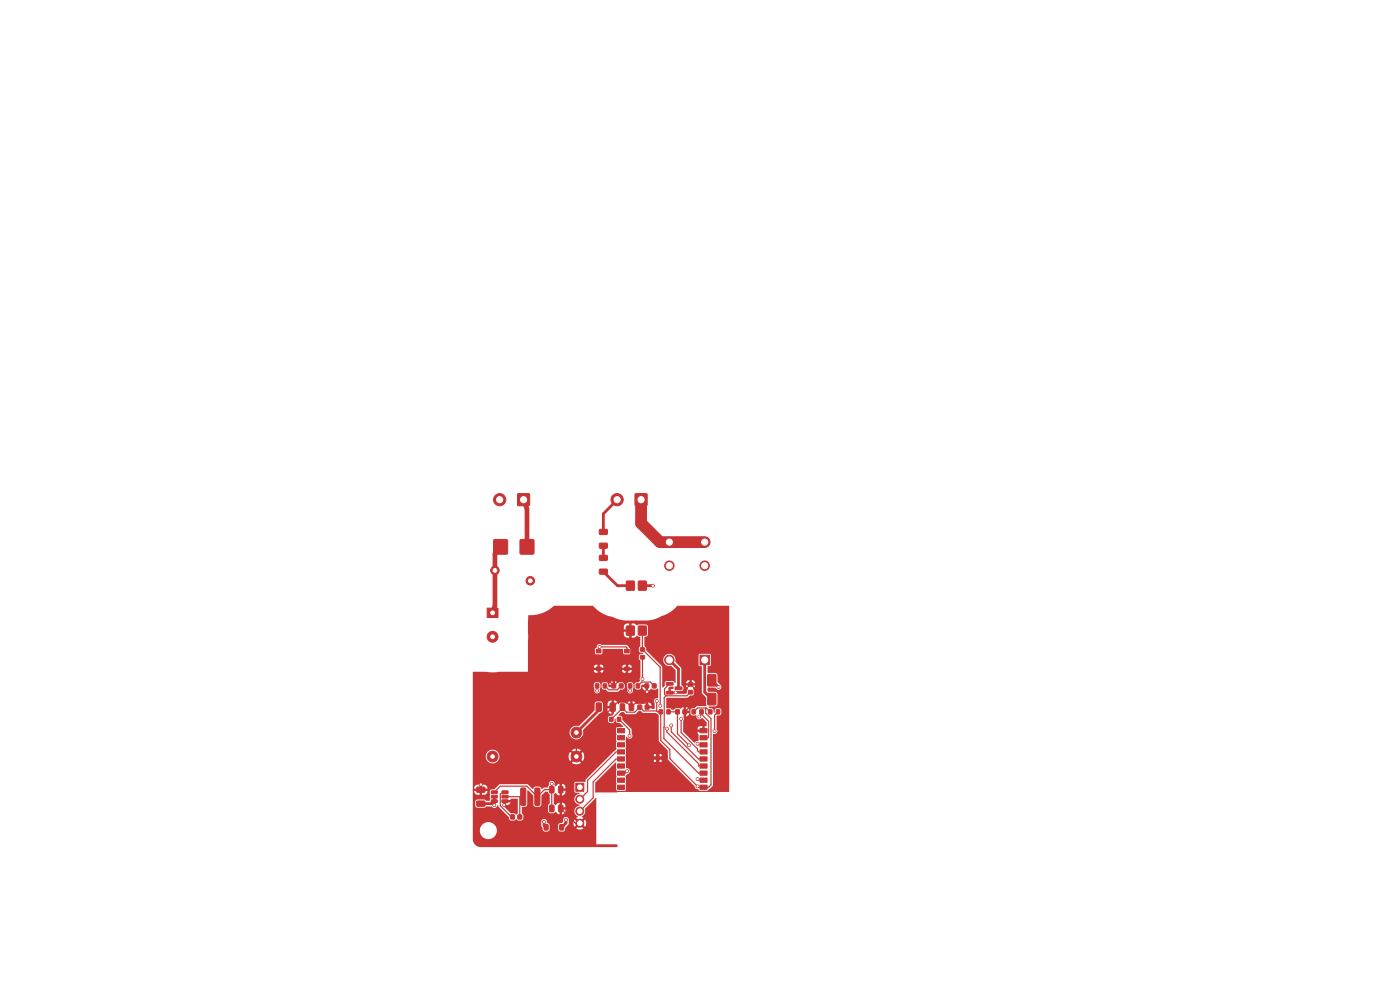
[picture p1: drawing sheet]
<svg xmlns="http://www.w3.org/2000/svg" width="297mm" height="210mm" viewBox="0 0 297 210" stroke-linecap="round" stroke-linejoin="round" font-family="sans-serif">
<g fill="#c83434" stroke="#c83434" stroke-width=".21">
<path d="M126.3 145.1h.7v.8h-.7z"/>
<path d="M128 145.1h.7v.8h-.7z"/>
<path d="M127.2 117.8h1.5l.2 .2v.7l-.3 .2h-1.3l-.2-.2z"/>
<path d="M127.2 120.8l1.5-.1 .2 .3v.7l-.3 .1h-1.3l-.2-.2z"/>
<path d="M150.3 150.6h.7v.8h-.7z"/>
<path d="M152 150.6h.7v.8h-.7z"/>
<path d="M136.8 145.1h.8v.8h-.8z"/>
<path d="M138.4 145.1h.8v.8h-.8z"/>
<path d="M148.5 166.6h1.5v.9h-1.5z"/>
<path d="M148.5 165.1h1.5v.9h-1.5z"/>
<path d="M148.5 163.6h1.5v.9h-1.5z"/>
<path d="M148.5 162.1h1.5v.9h-1.5z"/>
<path d="M148.5 160.6h1.5v.9h-1.5z"/>
<path d="M148.5 159.1h1.5v.9h-1.5z"/>
<path d="M148.5 157.6h1.5v.9h-1.5z"/>
<path d="M148.5 156.1h1.5v.9h-1.5z"/>
<path d="M148.5 154.6h1.5v.9h-1.5z"/>
<path d="M131 154.6h1.5v.9h-1.5z"/>
<path d="M131 156.1h1.5v.9h-1.5z"/>
<path d="M131 157.6h1.5v.9h-1.5z"/>
<path d="M131 159.1h1.5v.9h-1.5z"/>
<path d="M131 160.6h1.5v.9h-1.5z"/>
<path d="M131 162.1h1.5v.9h-1.5z"/>
<path d="M131 163.6h1.5v.9h-1.5z"/>
<path d="M131 165.1h1.5v.9h-1.5z"/>
<path d="M131 166.6h1.5v.9h-1.5z"/>
<path d="M138.1 159.4h2.9v2.9h-2.9z"/>
<path d="M133.3 145.1h.7v.8h-.7z"/>
<path d="M135 145.1h.7v.8h-.7z"/>
<path d="M110.4 114.6l.2-.2h2.4l.2 .2 .1 2.7-.1 .2-2.6 .1-.2-.2z"/>
<path d="M104.8 114.6l.2-.2h2.4l.2 .2 .1 2.7-.1 .2-2.6 .1-.2-.2z"/>
<path d="M135.5 123.3h1.6v1.9h-1.6z"/>
<path d="M132.9 123.3h1.6v1.9h-1.6z"/>
<path d="M132.9 132.8h1.6v1.9h-1.6z"/>
<path d="M135.5 132.8h1.6v1.9h-1.6z"/>
<path d="M148.5 139h2v2h-2z"/>
<path d="M115.5 175h.7v1h-.7z"/>
<path d="M118.8 175h.7v1h-.7z"/>
<path d="M126.5 137.8h1v.7h-1z"/>
<path d="M132.5 137.8h1v.7h-1z"/>
<path d="M126.5 141.5h1v.8h-1z"/>
<path d="M132.5 141.5h1v.8h-1z"/>
<path d="M135.3 149.6h.8v.8h-.8z"/>
<path d="M136.9 149.6h.8v.8h-.8z"/>
<path d="M150.2 147.1h1.6v2.4h-1.6z"/>
<path d="M150.2 143.1h1.6v2.4h-1.6z"/>
<path d="M141.4 144.8h1.3l.1 .5h-1.4z"/>
<path d="M141.4 146.7h1.3l.1 .5h-1.4z"/>
<path d="M143.2 145.7h1.4l.1 .5-1.4 .1z"/>
<path d="M139.8 150.6h.7v.8h-.7z"/>
<path d="M141.5 150.6h.7v.8h-.7z"/>
<path d="M122.1 166.2h1.8v1.7h-1.8z"/>
<path d="M104.2 167.8h1.2l.1 .5h-1.2z"/>
<path d="M104.2 168.7h1.2l.1 .5-1.2 .1z"/>
<path d="M104.2 169.7h1.2l.1 .5h-1.2z"/>
<path d="M106.5 169.7h1.2l.1 .5h-1.2z"/>
<path d="M106.5 168.7h1.2l.1 .5-1.2 .1z"/>
<path d="M106.5 167.8h1.2l.1 .5h-1.2z"/>
<path d="M146.1 146.5h.8v.7h-.8z"/>
<path d="M146.1 144.8h.8v.7h-.8z"/>
<path d="M127.2 112.3h1.5l.2 .2v.7l-.3 .2h-1.3l-.2-.2z"/>
<path d="M127.2 115.3l1.5-.1 .2 .3v.7l-.3 .1h-1.3l-.2-.2z"/>
<path d="M135.9 139.1h.8v.7h-.8z"/>
<path d="M135.9 137.4h.8v.7h-.8z"/>
<path d="M143.3 150.6h.8v.8h-.8z"/>
<path d="M144.9 150.6h.8v.8h-.8z"/>
<path d="M110.5 167.2h.8l.2 .1 .1 3.3-.2 .2-.7 .1-.2-.2z"/>
<path d="M113.5 167.2h.8l.2 .1v3.3l-.1 .2-.7 .1-.2-.2z"/>
<path d="M134.8 104.8h2.4v2.4h-2.4z"/>
<path d="M116.6 166.8h.7l.2 .1v1.1l-.1 .2h-.6l-.2-.1z"/>
<path d="M118.5 166.8h.7l.2 .1v1.1l-.1 .2h-.6l-.2-.1z"/>
<path d="M146.8 150.6h.7v.8h-.7z"/>
<path d="M148.5 150.6h.7v.8h-.7z"/>
<path d="M101.2 170l1.5-.1 .2 .3v.7l-.2 .2-1.4-.1-.2-.2z"/>
<path d="M101.2 167h1.5l.2 .2v.7l-.2 .2h-1.4l-.2-.2z"/>
<path d="M103.3 129h2.3v2h-2.3z"/>
<path d="M126.5 149.2l.9-.1 .2 .2v1.4l-.2 .2h-.7l-.2-.2z"/>
<path d="M129.5 149.2l.8-.1 .2 .2v1.4l-.1 .2h-.7l-.3-.2z"/>
<path d="M129.3 152.2h.7v.8h-.7z"/>
<path d="M131 152.2h.7v.8h-.7z"/>
<path d="M131.6 149.3h.7l.2 .1v1.1l-.1 .2h-.6l-.2-.1z"/>
<path d="M133.5 149.3h.7l.2 .1v1.1l-.1 .2h-.6l-.2-.1z"/>
<path d="M116.6 170.8h.7l.2 .1v1.1l-.1 .2h-.6l-.2-.1z"/>
<path d="M118.5 170.8h.7l.2 .1v1.1l-.1 .2h-.6l-.2-.1z"/>
<path d="M108.3 172.9h.8v.8h-.8z"/>
<path d="M109.9 172.9h.8v.8h-.8z"/>
<path d="M129.8 145.1h.8v.8h-.8z"/>
<path d="M131.4 145.1h.8v.8h-.8z"/>
<path d="M109.9 104.8h2.4v2.4h-2.4z"/>
<circle cx="105" cy="121" r=".9"/>
<circle cx="112.5" cy="123.2" r=".9"/>
<circle cx="140.1" cy="161.4" r=".3"/>
<circle cx="140.1" cy="160.2" r=".3"/>
<circle cx="138.9" cy="161.4" r=".3"/>
<circle cx="138.9" cy="160.2" r=".3"/>
<circle cx="149.5" cy="120" r="1"/>
<circle cx="142" cy="120" r="1"/>
<circle cx="149.5" cy="115" r="1"/>
<circle cx="142" cy="115" r="1"/>
<circle cx="142" cy="140" r="1"/>
<circle cx="123" cy="169.5" r=".85"/>
<circle cx="123" cy="172.1" r=".85"/>
<circle cx="123" cy="174.6" r=".85"/>
<circle cx="130.9" cy="106" r="1.3"/>
<circle cx="104.5" cy="135.1" r="1.15"/>
<circle cx="104.5" cy="160.5" r="1.15"/>
<circle cx="122.3" cy="160.5" r="1.15"/>
<circle cx="122.3" cy="155.4" r="1.15"/>
<circle cx="106" cy="106" r="1.3"/>
<circle cx="138.5" cy="124.2" r=".3"/>
<circle cx="115.4" cy="174.3" r=".3"/>
<circle cx="104.9" cy="170.8" r=".3"/>
<circle cx="152.4" cy="145.7" r=".3"/>
<circle cx="137.3" cy="146.8" r=".3"/>
<circle cx="102" cy="166.4" r=".3"/>
<circle cx="106.9" cy="170.8" r=".3"/>
<circle cx="143.4" cy="146.9" r=".3"/>
<circle cx="144.5" cy="152.5" r=".3"/>
<circle cx="140.1" cy="149.7" r=".3"/>
<circle cx="139.3" cy="148.7" r=".3"/>
<circle cx="136.3" cy="144.1" r=".3"/>
<circle cx="148" cy="166.8" r=".3"/>
<circle cx="117.1" cy="166.2" r=".3"/>
<circle cx="148" cy="165.3" r=".3"/>
<circle cx="146.2" cy="158.1" r=".3"/>
<circle cx="126.7" cy="146.5" r=".3"/>
<circle cx="141.5" cy="154.6" r=".3"/>
<circle cx="133.7" cy="146.5" r=".3"/>
<circle cx="142.4" cy="153.9" r=".3"/>
<circle cx="133.6" cy="156.1" r=".3"/>
<circle cx="148" cy="157.8" r=".3"/>
<circle cx="127.2" cy="137.2" r=".3"/>
<circle cx="148.3" cy="152" r=".3"/>
<circle cx="133" cy="163.6" r=".3"/>
<circle cx="151.6" cy="155.1" r=".3"/>
<circle cx="120.1" cy="173.9" r=".3"/>
</g>
<path d="M106.2 116l-1.2 1.5v11l-.5 1.5M111.1 106l.7 2v8" fill="none" stroke="#c83434" stroke-width="1"/>
<g fill="none" stroke="#c83434" stroke-width=".6">
<path d="M128 115.8v2.5M130.9 106l-2.9 3v3.8M128 121.3l3 2.9h2.7M136.3 124.2h2.2M127 150v.7l-4.7 4.7M142 140l1.9 1.9v4.1M143.9 146h.1M149.5 140v6.8l1.5 1.5M151 144.3l1.4 1.4M104.9 169h.1M104.9 170l-.6 .5h-2.3M104.9 169v1.8"/>
<path d="M104.9 170h.1M115.4 174.3v.8l.4 .4M120.1 173.9v.7l-1 .9"/>
</g>
<path d="M136 106v5l4 4h9.5" fill="none" stroke="#c83434" stroke-width="2.5"/>
<g fill="none" stroke="#c83434" stroke-width=".25">
<path d="M127 138.1v-.7l.2-.2h5.6l.2 .2v.7M133.7 133.8l.1 6.5-.8 .9v1.4l-1.4 1.5M136.3 133.8v3.9l3.8 3.8v8.2M136.3 139.4v4.7M126.7 145.5v1M127 141.9v.7h.3l2.9 2.9 1.4-1.4M128.3 145.5l.9 .8h1.8l.8-.8M130.5 159.7l-5.9 5.9v2.3l-1.6 1.6M131.3 152.6l2.3 2.2v1.3M131.6 144.1l1.2 1.1v.5M132 150.2l-2.3 2.4M132 150.2l.9 .9h1.8l1-1.1 .8 .8h2.8"/>
<path d="M132 150v.2M132.9 146.1v2.9l1 1 .9-.8h2.4M132.9 148.9h-1.9l-8.7 8.8v2.8l-3.4 3.3v7.7l3.2 3.1h.9M133.7 145.5v1M135.3 145.5l.8-.8h1.9l.8 .8M137.2 145.5h.1M137.2 149.2l.1 .8M137.2 145.5v3.7M137.2 146.8h.1M139.3 148.7v2.1M141.3 147.6l-.4 .4-.1 8.7 7.4 7.3h1.1M141.5 154.6v.7l6.5 6.5"/>
<path d="M141.8 151h1.9v4.7l2.5 2.4M142.1 145.1h.1M142.1 145.1l-1.1 1v1.2l.3 .3M142.4 153.9v1.3l5.8 5.8h1.1M143.7 146.9l-1.6 .1M144.5 152.5v2.9l3.5 3.5v.4M145.3 146.7v-.3l1.2-1.2 .8 .8v3l-2 2v4M146.5 146.8l-.8 .8h-4.4M147.2 151l.8-.8h1.9l.8 .8M148.8 151.5l-.5 .5M148.8 151v.5M148.8 151.5l1.5 1.5"/>
<path d="M149.7 150.2v1.1l1.1 1.1v14.1l-.5 .5h-2.1l-6.1-6.1v-1.9l-1.9-1.9v-6.1h-.7l-.2-.2M152.3 151l-.7 .7v3.4M102 166.4v1.1M106.1 168.4v2.5l2.4 2.4h.2M107.1 169h3.9M107.1 170l-.2 .1v.7M110.3 169v4.3M117 167.5h-1.5l-1.5 1.5-2.2-2.2h-5.7l-1.2 1.3M117 166.3v5.2M130.5 161.2l-4.7 4.7v3.3l-2.8 2.9M140.1 160.2l-.6 .6 .6 .6"/>
</g>
<path d="M131.7 159.5h-1l-.2 .2M132.8 145.7l.1 .4M145.3 155h4M145.3 146.7h-1.4l-.2 .2M148 157.8l.2 .2h1.1M148 159.3l.2 .2h1.1M150.3 153v3.5h-1M107.1 168.1l-.3 .3h-.7M131.7 161h-1l-.2 .2M133 163.6l-.2 .4h-1.1M148 165.3l.2 .2h1.1M148 161.8l.2 .2v.5h1.1" fill="none" stroke="#c83434" stroke-width=".21"/>
<g fill="#c83434">
<path d="M106.9 170h.2l.1-.3h1.1l.1-.3h1.4v3.1l-.1 .2a.35 .35 0 0 1-.6-.2h-.7l-1.6-1.6 .1-.1h.5a.71 .71 0 0 0 .9-.6h-.9v.6h-.5z"/>
<path d="M112.1 130.6a8 8 0 0 0 5.5-2.1h8.1l1.9 1.5 1.3 .6 1.1 .3a6.7 6.7 0 0 0 2.9 .7h4.3a14.8 14.8 0 0 0 5.5-2.1l1-1 11 .1v39.3l-.1 .1-28.3 .1v-2.1l4.2-4.2 .2 .1v1.1l.1 .2-.1 .3 .1 1.2-.1 .3 .1 1.2-.1 1.3 .1 .2 1.7 .1 .3-.2v-2.6l-.1-.2 .2-.4a.8 .8 0 0 0 .6-.6 .8 .8 0 0 0-.2-.8l-.5-.1v-.8h7.7l-.4-.3-.3 .3h-.5l-.4-.3-.3 .3h-5.8l-.1-.3 .1-.5h5.3l.1 .5 .4-.4 .3 .2 .4-.2 .2 .2 .3-.2 .3 .2 .4-.2 .4 .4v-.5v-.3l-.4 .4-.3-.1-.4 .1-.3-.2-.2 .2-.3-.1-.4 .1-.4-.4-.1 .3h-5.3v-.5h5.9l.2 .2 .3-.2h.7l.2 .2 .3-.2-.3-.2-.2 .2h-.7l-.3-.2-.2 .2h-5.9v-.7h5.3l.1 .5 .4-.4 .3 .2 .4-.2 .2 .2 .3-.2 .3 .2 .4-.2 .4 .4v-.5v-.3l-.4 .4-.3-.1-.4 .1-.3-.2-.2 .2-.3-.1-.4 .1-.4-.4-.1 .3h-5.3v-.6h5.8l.3 .3 .4-.3h.5l.3 .3 .4-.3h-7.7l-.1-.7 .1-1.3-.1-.2 .2-1a.64 .64 0 0 0 1 .3 .64 .64 0 0 0 .1-1l-.1-1-1.8-1.9-.1-.5a.72 .72 0 0 0-.8-.4l.7-.8h.4l.5 .5h1.9l.9-.7h.3l.6 .4h2.6l.4 .3 .2 .3v5.3l2 2.1v1.9l5.7 5.8a.87 .87 0 0 0 .8 .6l.2 .2h1.7l1.2-1.1v-10.9a.64 .64 0 0 0 .8-.3 .64 .64 0 0 0-.1-.8v-2.6l1-.5v-.9l-.2-.3-.8-.1-.3 .3-.1 .6-.1 .1-.3-.8-.9-.3 .1-.2 1.4-.1 .3-.2 .1-2.3-.4-.5-1.4-.1-.3-.2 .1-.6h1.5a.65 .65 0 0 0 1 .4 .65 .65 0 0 0 .1-1l-.6-.7v-1.3l-.2-.4-.3-.2h-1.6v-1.3l.5-.1 .2-.2v-2.3l-.3-.1h-2.2l-.1 .3v2.1l.7 .3v5.5l.9 1.1 .1 1.6-.1 .2h-1.9l-.6 .4-.7 .2-.1 .3 .1 .9 1.2 .2a.65 .65 0 0 0 .4 .8 .65 .65 0 0 0 .8-.3l.9 .9v.8l-.4 .1v.8l-.3 .3-1.2 .1 .2 .6v1.2l-.5 .1-.4 .4-2.3-2.4-.1-.7h3.1v.3h1v-.7h-.7l-.3 .4h-3.1v-1.6l.2-.3-.1-.5 .5-.1a.71 .71 0 0 0 .7-.7h-.7v.7h-.5v-1.2h1.2a.71 .71 0 0 0-.7-.8v.8h-.5v-.8l-.3 .1a.45 .45 0 0 1-.7 .1h-.6l-.4 .4h-.4l-.5-.4h-.7v-2.1l4.5-.1 .5-.4 .5-.1 .3-.2 .1-.8-.3-.4 .5-.7h-2l.5 .7-.3 .4v.5l-.2 .2h-3.4v-.2l-.3-.1v-1l.3-.2h.8l-.1 .4-.5 .1v.5l2.3-.1 .3-.2 .1-.6-.4-.4-.1-.5h3a.69 .69 0 0 0-.8-.6v.6h-.5v-.6l-.4 .1-.3 .5h-1v-3.2l-1.2-1.3a1.34 1.34 0 0 0-1.1-1.7 1.34 1.34 0 0 0-1.5 1.5 1.34 1.34 0 0 0 1.7 1.1l.9 .9v2.6l-.2 .1-.4-.4h-1.4l-.3 .3 .1 .6-.5 .4-.1-4.4-3.4-3.4-.1-.7-.3-.3 .1-1.9a.59 .59 0 0 0 .7-.5l-.1-1.7-.2-.4h-1.6l-.5 .2-.4-.4h-.7v3l.7-.1 .4-.4 .7 .3v1.9l-.3 .5v.6l.3 .3 .7 .2-.1 .1-.6 .1-.3 .3v.6l.4 .5-.1 4.2-.3 .3-.7 .2-.2 1 .3 .3 .7 .1 .3-.2 .1-.3h.3a.71 .71 0 0 0 .7 .7v-.7h-1l.1-.5h1.1v.2l.3 .1v.9l.6-.4 .9 .2 .6-.2v2a.64 .64 0 0 0-.8 .3 .64 .64 0 0 0 .1 .8l-.1 1.2-1.4-.1-.4-.4v-.1l1.2-.1a.71 .71 0 0 0-.7-.7v.8h-.5v-.8l-.3 .1a.45 .45 0 0 1-.7 .1l-1 .2-.3-.5-.5-.1v1.1l-.1 .1-.4-.1v-1.1l-.5 .1-.3 .4-.5-.3h-.6l-.6 .4-.1-.1a.77 .77 0 0 0-.9-.7v2.8l-.4 .4-.7 .2-.1 1 .2 .3 .8 .1 .3-.3 .1-.6 .1-.1 .3 .8 .7 .2 .7 .7-.1 .1-1.2 .1-.2 .2 .1 1.2-.1 1.3 .1 .2-.1 1.3 .1 .3-6.5 6.5-.2 .6-2-.1-.2 .2v2l.9 .2 .2 .1a1.25 1.25 0 0 0-1.2 1.2 1.25 1.25 0 0 0 1.2 1.3v.1a1.22 1.22 0 0 0-1.1 1 1.22 1.22 0 0 0 .7 1.3l-.4 .3 .7 .6-.4 .4-.7-.6a1.34 1.34 0 0 0 .1 1.5l.6-.7 .4 .4-.6 .7a1.34 1.34 0 0 0 1.5-.1l-.7-.6 .4-.4 .7 .6a1.34 1.34 0 0 0-.1-1.4l-.6 .6-.4-.4 .7-.6-.4-.2a1.45 1.45 0 0 0 .7-1.7l2.2-2.3h.2v9.8h4.4l.1 .1-.1 .5h-28.9a1.7 1.7 0 0 1-1.7-1.7v-1.9h1.5a1.8 1.8 0 0 0 2.3 1.8 1.8 1.8 0 0 0 1-2.7h9.7l.3 .5a.58 .58 0 0 0 .5 .7l.9-.1 .1-.3v-.9h1.8v.9l.1 .3 .9 .1a.66 .66 0 0 0 .5-.8l.7-.8v-1.1a.61 .61 0 0 0-.6-.4 .61 .61 0 0 0-.5 .5l-.1 .5-.3 .3a.58 .58 0 0 0-.7 .5h-1.8l-.1-.4-.5-.2a.62 .62 0 0 0-.4-.8 .62 .62 0 0 0-.8 .5v1l-9.8-.1a1.8 1.8 0 0 0-1.9-.6 1.8 1.8 0 0 0-1.3 1.6h-1.5v-6h.5v.8l.4 .4h1.6l.4-.2h1.2a.6 .6 0 0 0 .6 .3 .6 .6 0 0 0 .5-.5l.2-.1 .1 .4 2.1 2.1 .2 .6 .4 .2 .7-.1a.3 .3 0 0 1 .3-.2 .3 .3 0 0 1 .3 .2l.8 .1 .4-.4v-.8l-.3-.4v-1.2l.9-.2 .2-.4 .1-2.9 .1-.2 1.1 1.2 .1 1.9 .5 .5 1-.2 .2-.4v-1.9l.7-.7 .6-.1 .4 .7v1.8l-.4 .6 .1 1.2 .4 .3h.6l.6-.3 .5 .5h.8a.78 .78 0 0 0 .7-.9h-.7v.9h-.5v-1.4h1.2v-.3a.74 .74 0 0 0-.7-.7v1h-.5v-1l-.5 .1-.3 .4-.4-.3v-1.9l.4-.4 .5 .5h.8a.79 .79 0 0 0 .7-.9h-.7v.9h-.5v-1.4h1.2v-.3a.74 .74 0 0 0-.7-.7v1h-.5v-1l-.5 .1-.3 .4-.3-.2a.66 .66 0 0 0-.6-1 .66 .66 0 0 0-.6 1l-.2 .5-1 .1a.21 .21 0 0 1-.1 .2 .21 .21 0 0 1-.3-.1l-.4-.4-.7-.1-.7 .6-1.2-1.1h-5.7l-1.2 1.1-.6 .1-.4 .2 .1 1.8-.2 .4h-.6l-.5-.3h-1.4l-.3 .2-.2 .3h-.5v-2.2h.3a.85 .85 0 0 0 1.1 .7h1a.75 .75 0 0 0 .7-.8h-1.1v.8h-.6v-.8l-1.4 .1v-.7h.3v.1h2.8v-.1a.85 .85 0 0 0-1.1-.7v.8h-.6v-.8h-.7l-.4 .7h-.3v-6.8h2.7a1.45 1.45 0 0 0 1.5 1.5 1.45 1.45 0 0 0 1.4-1.5h14.7l.3 1.1 1-1 .4 .4-1 .9 .1 .1a1.64 1.64 0 0 0 1.9-.1l-1-.9 .4-.4 .9 1 .1-.2a1.64 1.64 0 0 0-.1-1.8l-.9 1-.4-.4 1-1h-.2a1.64 1.64 0 0 0-1.8 0l1 1-.4 .4-1-1-.3 .9h-14.7a1.45 1.45 0 0 0-1.4-1.4 1.45 1.45 0 0 0-1.5 1.4h-2.7v-5.1h20.5v.2a1.48 1.48 0 0 0 1.8 1.3 1.48 1.48 0 0 0 1.1-2l3.6-3.6 .4-.2 .2-.3h1l.3 .5 .5 .2v-1.1h-.8v.4h-1v-1.4h1v.5h.8v-1.2a.75 .75 0 0 0-.8 .7h-1l-.4-.5h-.9l-.3 .2-.2 .3v1.4l-3.3 3.3a1.47 1.47 0 0 0-2 1.3h-20.5v-10.1h25.7l.1 .9a.65 .65 0 0 0 .6 1 .65 .65 0 0 0 .5-1l.2-.9h.2l.2 .9 .7 .2 .6 .5h1.9l.6-.5 .7-.1 .2-.3v-.7h.5v.8a1.11 1.11 0 0 0 .6 1.1 .7 .7 0 0 0 .6-1l.2-.9-.3-.4-.7-.1-.4 .5h-.5l-.2-.4-.9-.1a.4 .4 0 0 1-.4 .2 .4 .4 0 0 1-.3-.3l-.2-.1-.1 .9-.2 .1-.1 .3h-.9l-.2-.3v-.3l1 .1v-.8l-.5 .2-.2 .5h-.3l-.1-.3-.3-.2-.7 .1-.3 .4h-.2l-.2-.3-.3-.2-.7 .1-.2 .4h-25.7v-2.6l.1-.1 3.8 .1 7.8-.1v-.2h14l.4 .4 1.1 .1 .4-.2 .1-.3h4l.4 .4 .8 .1a.56 .56 0 0 0 .8-.7h-.8v.7h-.4v-.7h-.8v.2h-4v-.2h-.8v.7h-.5v-.7h-.7v.2h-14v-.8h14v.1h2v-.1h4v.1h2l-.1-.3-.4-.3h-.3v.6h-.4v-.6l-.5 .1-.3 .4h-4l-.3-.4-.5-.1v.6h-.5v-.6l-.4 .1-.3 .4h-14v-3.8h14.2l.1 1.1h1.2l.3-.2 .1-.9h4.2l.2 1.1h1.3l.2-.2v-1l-.8-.8h-5.4a.66 .66 0 0 0-.7-.1 .66 .66 0 0 0-.4 .7l-.3 .3h-14.2v-3.1h20.3a.85 .85 0 0 0 1.2 .7v-1.3h-1.2v.6h-20.3v-.4v-1.2h20.3v.5h1.2v-1.2a.85 .85 0 0 0-1.2 .7h-20.3z"/>
</g>
<g fill="#fff" stroke="#fff" stroke-width=".21">
<circle cx="138.5" cy="124.2" r=".15"/>
<circle cx="115.4" cy="174.3" r=".15"/>
<circle cx="104.9" cy="170.8" r=".15"/>
<circle cx="152.4" cy="145.7" r=".15"/>
<circle cx="137.3" cy="146.8" r=".15"/>
<circle cx="102" cy="166.4" r=".15"/>
<circle cx="106.9" cy="170.8" r=".15"/>
<circle cx="143.4" cy="146.9" r=".15"/>
<circle cx="144.5" cy="152.5" r=".15"/>
<circle cx="140.1" cy="149.7" r=".15"/>
<circle cx="139.3" cy="148.7" r=".15"/>
<circle cx="136.3" cy="144.1" r=".15"/>
<circle cx="148" cy="166.8" r=".15"/>
<circle cx="117" cy="166.2" r=".15"/>
<circle cx="148" cy="165.3" r=".15"/>
<circle cx="146.2" cy="158.1" r=".15"/>
<circle cx="126.7" cy="146.5" r=".15"/>
<circle cx="141.5" cy="154.6" r=".15"/>
<circle cx="133.7" cy="146.5" r=".15"/>
<circle cx="142.4" cy="153.9" r=".15"/>
<circle cx="133.6" cy="156.1" r=".15"/>
<circle cx="148" cy="157.8" r=".15"/>
<circle cx="127.2" cy="137.2" r=".15"/>
<circle cx="148.3" cy="152" r=".15"/>
<circle cx="133" cy="163.6" r=".15"/>
<circle cx="151.6" cy="155.1" r=".15"/>
<circle cx="120.1" cy="173.9" r=".15"/>
<circle cx="105" cy="121" r=".4"/>
<circle cx="112.5" cy="123.2" r=".4"/>
<circle cx="103.6" cy="176.2" r="1.6"/>
<circle cx="140.1" cy="161.4" r=".15"/>
<circle cx="140.1" cy="160.2" r=".15"/>
<circle cx="138.9" cy="161.4" r=".15"/>
<circle cx="138.9" cy="160.2" r=".15"/>
<circle cx="149.5" cy="120" r=".65"/>
<circle cx="142" cy="120" r=".65"/>
<circle cx="149.5" cy="115" r=".65"/>
<circle cx="142" cy="115" r=".65"/>
<circle cx="149.5" cy="140" r=".65"/>
<circle cx="142" cy="140" r=".65"/>
<circle cx="151.5" cy="103.5" r="1.6"/>
<circle cx="123" cy="167" r=".5"/>
<circle cx="123" cy="169.5" r=".5"/>
<circle cx="123" cy="172.1" r=".5"/>
<circle cx="123" cy="174.6" r=".5"/>
<circle cx="136" cy="106" r=".65"/>
<circle cx="130.9" cy="106" r=".65"/>
<circle cx="104.5" cy="130" r=".4"/>
<circle cx="104.5" cy="135.1" r=".4"/>
<circle cx="104.5" cy="160.5" r=".38"/>
<circle cx="122.3" cy="160.5" r=".38"/>
<circle cx="122.3" cy="155.4" r=".38"/>
<circle cx="111.1" cy="106" r=".65"/>
<circle cx="106" cy="106" r=".65"/>
</g>
</svg>
